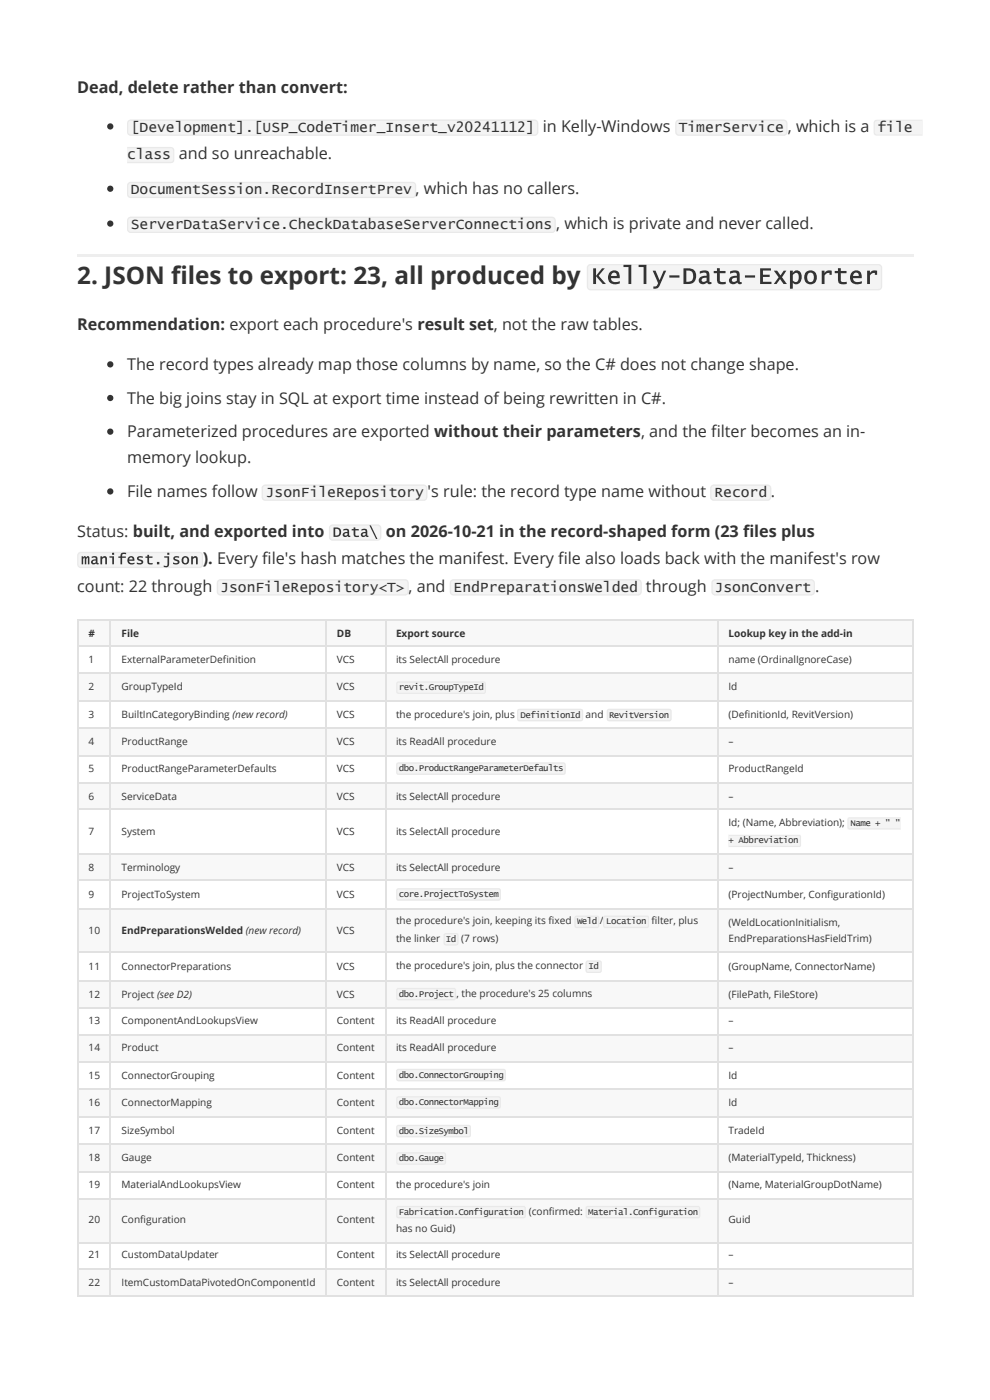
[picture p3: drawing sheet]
<svg xmlns="http://www.w3.org/2000/svg" width="210mm" height="297mm" viewBox="0 0 210 297" stroke-linecap="round" stroke-linejoin="round" font-family="sans-serif">
<defs><g id="words">
<g font-size="5.2" fill="#333">
<text x="16.4" y="60.3">2. JSON files to export: 23, all produced by</text>
<text x="125.5" y="60.3">Kelly-Data-Exporter</text>
</g>
<g font-size="3.4" fill="#333">
<text x="16.4" y="19.8">Dead, delete rather than convert:</text>
<text x="38" y="33.9">and so unreachable.</text>
<text x="16.4" y="70.1">Recommendation: export each procedure's result set, not the raw tables.</text>
<text x="27" y="78.6">The record types already map those columns by name, so the C# does not change shape.</text>
<text x="27" y="85.7">The big joins stay in SQL at export time instead of being rewritten in C#.</text>
<text x="27" y="92.9">Parameterized procedures are exported without their parameters, and the filter becomes an in-</text>
<text x="27" y="98.4">memory lookup.</text>
<text x="27" y="105.6">File names follow JsonFileRepository 's rule: the record type name without Record .</text>
<text x="16.4" y="114">Status: built, and exported into Data\ on 2026-10-21 in the record-shaped form (23 files plus</text>
<text x="16.4" y="125.7">count: 22 through JsonFileRepository&lt;T&gt; , and EndPreparationsWelded through JsonConvert .</text>
</g>
<g font-size="3.1" fill="#333">
<text x="27.8" y="28">[Development].[USP_CodeTimer_Insert_v20241112] in Kelly-Windows TimerService , which is a</text>
<text x="186.3" y="28">file</text>
<text x="27" y="33.9">class</text>
<text x="27.8" y="41.3">DocumentSession.RecordInsertPrev , which has no callers.</text>
<text x="27.8" y="48.7">ServerDataService.CheckDatabaseServerConnections , which is private and never called.</text>
<text x="17.2" y="119.9">manifest.json ). Every file's hash matches the manifest. Every file also loads back with the manifest's row</text>
</g>
<g font-size="2.1" fill="#333">
<text x="18.8" y="135.2">#</text>
<text x="25.8" y="135.2">File</text>
<text x="71.5" y="135.2">DB</text>
<text x="84.1" y="135.2">Export source</text>
<text x="154.7" y="135.2">Lookup key in the add-in</text>
<text x="18.8" y="140.8">1</text>
<text x="25.8" y="140.8">ExternalParameterDefinition</text>
<text x="71.5" y="140.8">VCS</text>
<text x="84.1" y="140.8">its SelectAll procedure</text>
<text x="154.7" y="140.8">name (OrdinalIgnoreCase)</text>
<text x="18.8" y="146.6">2</text>
<text x="25.8" y="146.6">GroupTypeId</text>
<text x="71.5" y="146.6">VCS</text>
<text x="154.7" y="146.6">Id</text>
<text x="18.8" y="152.4">3</text>
<text x="25.8" y="152.4">BuiltInCategoryBinding (new record)</text>
<text x="71.5" y="152.4">VCS</text>
<text x="84.1" y="152.4">the procedure's join, plus DefinitionId and RevitVersion</text>
<text x="154.7" y="152.4">(DefinitionId, RevitVersion)</text>
<text x="18.8" y="158.2">4</text>
<text x="25.8" y="158.2">ProductRange</text>
<text x="71.5" y="158.2">VCS</text>
<text x="84.1" y="158.2">its ReadAll procedure</text>
<text x="154.7" y="158.2">–</text>
<text x="18.8" y="164">5</text>
<text x="25.8" y="164">ProductRangeParameterDefaults</text>
<text x="71.5" y="164">VCS</text>
<text x="154.7" y="164">ProductRangeId</text>
<text x="18.8" y="169.9">6</text>
<text x="25.8" y="169.9">ServiceData</text>
<text x="71.5" y="169.9">VCS</text>
<text x="84.1" y="169.9">its SelectAll procedure</text>
<text x="154.7" y="169.9">–</text>
<text x="18.8" y="177.3">7</text>
<text x="25.8" y="177.3">System</text>
<text x="71.5" y="177.3">VCS</text>
<text x="84.1" y="177.3">its SelectAll procedure</text>
<text x="154.7" y="175.4">Id; (Name, Abbreviation);</text>
<text x="18.8" y="184.9">8</text>
<text x="25.8" y="184.9">Terminology</text>
<text x="71.5" y="184.9">VCS</text>
<text x="84.1" y="184.9">its SelectAll procedure</text>
<text x="154.7" y="184.9">–</text>
<text x="18.8" y="190.8">9</text>
<text x="25.8" y="190.8">ProjectToSystem</text>
<text x="71.5" y="190.8">VCS</text>
<text x="154.7" y="190.8">(ProjectNumber, ConfigurationId)</text>
<text x="84.1" y="196.3">the procedure's join, keeping its fixed Weld / Location filter, plus</text>
<text x="154.7" y="196.6">(WeldLocationInitialism,</text>
<text x="18.8" y="198.4">10</text>
<text x="25.8" y="198.4">EndPreparationsWelded (new record)</text>
<text x="71.5" y="198.4">VCS</text>
<text x="84.1" y="200">the linker Id (7 rows)</text>
<text x="154.7" y="200">EndPreparationsHasFieldTrim)</text>
<text x="18.8" y="206.1">11</text>
<text x="25.8" y="206.1">ConnectorPreparations</text>
<text x="71.5" y="206.1">VCS</text>
<text x="84.1" y="205.8">the procedure's join, plus the connector Id</text>
<text x="154.7" y="206.1">(GroupName, ConnectorName)</text>
<text x="18.8" y="211.9">12</text>
<text x="25.8" y="211.9">Project (see D2)</text>
<text x="71.5" y="211.9">VCS</text>
<text x="154.7" y="211.9">(FilePath, FileStore)</text>
<text x="18.8" y="217.5">13</text>
<text x="25.8" y="217.5">ComponentAndLookupsView</text>
<text x="71.5" y="217.5">Content</text>
<text x="84.1" y="217.5">its ReadAll procedure</text>
<text x="154.7" y="217.5">–</text>
<text x="18.8" y="223.3">14</text>
<text x="25.8" y="223.3">Product</text>
<text x="71.5" y="223.3">Content</text>
<text x="84.1" y="223.3">its ReadAll procedure</text>
<text x="154.7" y="223.3">–</text>
<text x="18.8" y="229.1">15</text>
<text x="25.8" y="229.1">ConnectorGrouping</text>
<text x="71.5" y="229.1">Content</text>
<text x="154.7" y="229.1">Id</text>
<text x="18.8" y="235">16</text>
<text x="25.8" y="235">ConnectorMapping</text>
<text x="71.5" y="235">Content</text>
<text x="154.7" y="235">Id</text>
<text x="18.8" y="240.8">17</text>
<text x="25.8" y="240.8">SizeSymbol</text>
<text x="71.5" y="240.8">Content</text>
<text x="154.7" y="240.8">TradeId</text>
<text x="18.8" y="246.6">18</text>
<text x="25.8" y="246.6">Gauge</text>
<text x="71.5" y="246.6">Content</text>
<text x="154.7" y="246.6">(MaterialTypeId, Thickness)</text>
<text x="18.8" y="252.4">19</text>
<text x="25.8" y="252.4">MaterialAndLookupsView</text>
<text x="71.5" y="252.4">Content</text>
<text x="84.1" y="252.4">the procedure's join</text>
<text x="154.7" y="252.4">(Name, MaterialGroupDotName)</text>
<text x="18.8" y="259.8">20</text>
<text x="25.8" y="259.8">Configuration</text>
<text x="71.5" y="259.8">Content</text>
<text x="84.1" y="261.7">has no Guid)</text>
<text x="154.7" y="259.8">Guid</text>
<text x="18.8" y="267.2">21</text>
<text x="25.8" y="267.2">CustomDataUpdater</text>
<text x="71.5" y="267.2">Content</text>
<text x="84.1" y="267.2">its SelectAll procedure</text>
<text x="154.7" y="267.2">–</text>
<text x="18.8" y="273.1">22</text>
<text x="25.8" y="273.1">ItemCustomDataPivotedOnComponentId</text>
<text x="71.5" y="273.1">Content</text>
<text x="84.1" y="273.1">its SelectAll procedure</text>
<text x="154.7" y="273.1">–</text>
</g>
<g font-size="1.9" fill="#333">
<text x="84.7" y="146.6">revit.GroupTypeId</text>
<text x="84.7" y="163.8">dbo.ProductRangeParameterDefaults</text>
<text x="154.7" y="179.1">+ Abbreviation</text>
<text x="180.6" y="175.4">Name + &quot; &quot;</text>
<text x="84.7" y="190.5">core.ProjectToSystem</text>
<text x="84.7" y="211.7">dbo.Project , the procedure's 25 columns</text>
<text x="84.7" y="228.9">dbo.ConnectorGrouping</text>
<text x="84.7" y="234.7">dbo.ConnectorMapping</text>
<text x="84.7" y="240.8">dbo.SizeSymbol</text>
<text x="84.7" y="246.6">dbo.Gauge</text>
<text x="84.7" y="258">Fabrication.Configuration (confirmed: Material.Configuration</text>
</g>
</g></defs>
<g fill="#f8f8f8">
<path d="M16.7 131.8h6.8v5.5h-6.8z"/>
<path d="M23.5 131.8h45.8v5.5h-45.8z"/>
<path d="M69.3 131.8h12.5v5.5h-12.5z"/>
<path d="M81.8 131.8h70.6v5.5h-70.6z"/>
<path d="M152.4 131.8h41.5v5.5h-41.5z"/>
<path d="M16.7 142.9h6.8v6.1h-6.8z"/>
<path d="M23.5 142.9h45.8v6.1h-45.8z"/>
<path d="M69.3 142.9h12.5v6.1h-12.5z"/>
<path d="M81.8 142.9h70.6v6.1h-70.6z"/>
<path d="M152.4 142.9h41.5v6.1h-41.5z"/>
<path d="M16.7 154.8h6.8v5.5h-6.8z"/>
<path d="M23.5 154.8h45.8v5.5h-45.8z"/>
<path d="M69.3 154.8h12.5v5.5h-12.5z"/>
<path d="M81.8 154.8h70.6v5.5h-70.6z"/>
<path d="M152.4 154.8h41.5v5.5h-41.5z"/>
<path d="M16.7 166.2h6.8v5.8h-6.8z"/>
<path d="M23.5 166.2h45.8v5.8h-45.8z"/>
<path d="M69.3 166.2h12.5v5.8h-12.5z"/>
<path d="M81.8 166.2h70.6v5.8h-70.6z"/>
<path d="M152.4 166.2h41.5v5.8h-41.5z"/>
<path d="M16.7 181.5h6.8v5.6h-6.8z"/>
<path d="M23.5 181.5h45.8v5.6h-45.8z"/>
<path d="M69.3 181.5h12.5v5.6h-12.5z"/>
<path d="M81.8 181.5h70.6v5.6h-70.6z"/>
<path d="M152.4 181.5h41.5v5.6h-41.5z"/>
<path d="M16.7 192.9h6.8v9.5h-6.8z"/>
<path d="M23.5 192.9h45.8v9.5h-45.8z"/>
<path d="M69.3 192.9h12.5v9.5h-12.5z"/>
<path d="M81.8 192.9h70.6v9.5h-70.6z"/>
<path d="M152.4 192.9h41.5v9.5h-41.5z"/>
<path d="M16.7 208.2h6.8v5.8h-6.8z"/>
<path d="M23.5 208.2h45.8v5.8h-45.8z"/>
<path d="M69.3 208.2h12.5v5.8h-12.5z"/>
<path d="M81.8 208.2h70.6v5.8h-70.6z"/>
<path d="M152.4 208.2h41.5v5.8h-41.5z"/>
<path d="M16.7 219.9h6.8v5.5h-6.8z"/>
<path d="M23.5 219.9h45.8v5.5h-45.8z"/>
<path d="M69.3 219.9h12.5v5.5h-12.5z"/>
<path d="M81.8 219.9h70.6v5.5h-70.6z"/>
<path d="M152.4 219.9h41.5v5.5h-41.5z"/>
<path d="M16.7 231.2h6.8v5.9h-6.8z"/>
<path d="M23.5 231.2h45.8v5.9h-45.8z"/>
<path d="M69.3 231.2h12.5v5.9h-12.5z"/>
<path d="M81.8 231.2h70.6v5.9h-70.6z"/>
<path d="M152.4 231.2h41.5v5.9h-41.5z"/>
<path d="M16.7 243.2h6.8v5.8h-6.8z"/>
<path d="M23.5 243.2h45.8v5.8h-45.8z"/>
<path d="M69.3 243.2h12.5v5.8h-12.5z"/>
<path d="M81.8 243.2h70.6v5.8h-70.6z"/>
<path d="M152.4 243.2h41.5v5.8h-41.5z"/>
<path d="M16.7 254.5h6.8v9.3h-6.8z"/>
<path d="M23.5 254.5h45.8v9.3h-45.8z"/>
<path d="M69.3 254.5h12.5v9.3h-12.5z"/>
<path d="M81.8 254.5h70.6v9.3h-70.6z"/>
<path d="M152.4 254.5h41.5v9.3h-41.5z"/>
<path d="M16.7 269.6h6.8v5.6h-6.8z"/>
<path d="M23.5 269.6h45.8v5.6h-45.8z"/>
<path d="M69.3 269.6h12.5v5.6h-12.5z"/>
<path d="M81.8 269.6h70.6v5.6h-70.6z"/>
<path d="M152.4 269.6h41.5v5.6h-41.5z"/>
</g>
<g fill="none" stroke="#dfe2e5" stroke-width=".26">
<path d="M16.4 131.6h177.5M16.5 131.5v143.7M16.7 137.2h6.6M23.4 131.5v143.7M23.5 137.2h45.6M69.2 131.5v143.7M69.3 137.2h12.5M81.9 131.5v143.7M82 137.2h70.4M152.5 131.5v143.7M152.7 137.2h41M193.8 131.5v143.7"/>
<path d="M16.4 143h177.5M16.4 148.8h177.5M16.4 154.6h177.5M16.4 160.5h177.5M16.4 166.3h177.5M16.4 171.8h177.5M16.4 181.4h177.5M16.4 186.9h177.5M16.4 193h177.5M16.4 202.3h177.5M16.4 208.4h177.5M16.4 214.2h177.5"/>
<path d="M16.4 219.7h177.5M16.4 225.6h177.5M16.4 231.4h177.5M16.4 237.2h177.5M16.4 243h177.5M16.4 248.8h177.5M16.4 254.7h177.5M16.4 263.9h177.5M16.4 269.5h177.5M16.4 275.3h177.5"/>
</g>
<path d="M70.1 111.6l.5-.2h9.6a.79 .79 0 0 1 .8 .8v1.8a.79 .79 0 0 1-.8 .8h-9.6a.79 .79 0 0 1-.8-.8v-1.8z" fill="#f3f4f4"/>
<path d="M70.2 111.7l.4-.2h9.6a.66 .66 0 0 1 .6 .7v1.8a.66 .66 0 0 1-.6 .7h-9.6a.66 .66 0 0 1-.6-.7v-1.8z" fill="none" stroke="#e7eaed" stroke-width=".26"/>
<path d="M16.6 117.4l.6-.2h25.1a.79 .79 0 0 1 .8 .8v1.9a.79 .79 0 0 1-.8 .8h-25.1a.79 .79 0 0 1-.8-.8v-1.9z" fill="#f3f4f4"/>
<path d="M16.7 117.5l.5-.2h25.1a.66 .66 0 0 1 .7 .7v1.9a.66 .66 0 0 1-.7 .6h-25.1a.66 .66 0 0 1-.7-.6v-1.9z" fill="none" stroke="#e7eaed" stroke-width=".26"/>
<path d="M46.3 123.3l.5-.3h39.2a.79 .79 0 0 1 .8 .8v1.9a.79 .79 0 0 1-.8 .8h-39.2a.79 .79 0 0 1-.8-.8v-1.9z" fill="#f3f4f4"/>
<path d="M46.4 123.4l.4-.2h39.2a.66 .66 0 0 1 .7 .6v1.9a.66 .66 0 0 1-.7 .6h-39.2a.66 .66 0 0 1-.6-.6v-1.9z" fill="none" stroke="#e7eaed" stroke-width=".26"/>
<path d="M95.7 123.3l.6-.3h39.2a.79 .79 0 0 1 .8 .8v1.9a.79 .79 0 0 1-.8 .8h-39.2a.79 .79 0 0 1-.8-.8v-1.9z" fill="#f3f4f4"/>
<path d="M95.8 123.4l.5-.2h39.2a.66 .66 0 0 1 .6 .6v1.9a.66 .66 0 0 1-.6 .6h-39.2a.66 .66 0 0 1-.7-.6v-1.9z" fill="none" stroke="#e7eaed" stroke-width=".26"/>
<path d="M151.3 123.3l.6-.3h20.3a.79 .79 0 0 1 .8 .8v1.9a.79 .79 0 0 1-.8 .8h-20.3a.79 .79 0 0 1-.8-.8v-1.9z" fill="#f3f4f4"/>
<path d="M151.4 123.4l.5-.2h20.3a.66 .66 0 0 1 .7 .6v1.9a.66 .66 0 0 1-.7 .6h-20.3a.66 .66 0 0 1-.7-.6v-1.9z" fill="none" stroke="#e7eaed" stroke-width=".26"/>
<path d="M84.3 144.9l.3-.2h18.2l.4 .4v1.9l-.2 .3-.3 .1h-18.2l-.4-.4v-1.8z" fill="#f3f4f4"/>
<path d="M84.4 145l18.4-.1 .2 .3v1.7l-.3 .3h-18.1l-.3-.3z" fill="none" stroke="#e7eaed" stroke-width=".26"/>
<path d="M109.9 150.7l.4-.2 13.1 .1 .4 .3v1.9l-.2 .3-.3 .1h-13.1l-.4-.4v-1.8z" fill="#f3f4f4"/>
<path d="M110 150.8l13.4-.1 .3 .3v1.8l-.4 .3h-13.1l-.3-.4z" fill="none" stroke="#e7eaed" stroke-width=".26"/>
<path d="M129 150.7l.3-.2 12.9 .1 .4 .3v1.9l-.2 .3-.3 .1h-12.8l-.4-.4v-1.8z" fill="#f3f4f4"/>
<path d="M129.1 150.8l13.1-.1 .3 .3v1.8l-.4 .3h-12.8l-.3-.4z" fill="none" stroke="#e7eaed" stroke-width=".26"/>
<path d="M84.3 162.1l.3-.2h35l.3 .1 .2 .3v1.8l-.1 .3-.4 .2h-35l-.2-.1-.3-.3v-1.8z" fill="#f3f4f4"/>
<path d="M84.4 162.2l35.2-.1 .4 .2v1.8l-.4 .3h-35l-.3-.3z" fill="none" stroke="#e7eaed" stroke-width=".26"/>
<path d="M180.1 173.7l.3-.1h10.9v2.6h-11l-.4-.4v-1.7z" fill="#f3f4f4"/>
<path d="M179.9 173.8h11.4M179.9 176h11.4M180.1 173.6v2.6" fill="none" stroke="#e7eaed" stroke-width=".43"/>
<path d="M154.7 177.3h15l.4 .4v1.8l-.2 .3-.3 .1h-14.9z" fill="#f3f4f4"/>
<path d="M154.8 177.5h15.3M154.8 179.7h15.3M169.9 177.3v2.6" fill="none" stroke="#e7eaed" stroke-width=".43"/>
<path d="M84.3 188.8l.3-.2h21.3l.2 .1 .3 .3v1.8l-.2 .3-.3 .2h-21.3l-.2-.1-.3-.3v-1.8z" fill="#f3f4f4"/>
<path d="M84.4 188.9l21.5-.1 .3 .3v1.7l-.1 .3-.2 .1h-21.3l-.3-.3z" fill="none" stroke="#e7eaed" stroke-width=".26"/>
<path d="M122.1 194.6l.4-.1h4.5l.3 .4-.1 1.9-.4 .3h-4.5l-.3-.5v-1.6z" fill="#f3f4f4"/>
<path d="M122.2 194.7l4.7-.1 .2 .4v1.8l-.3 .2h-4.5l-.2-.4z" fill="none" stroke="#e7eaed" stroke-width=".26"/>
<path d="M128.2 194.6l.4-.1h8.8l.4 .4v1.8l-.2 .3-.2 .1h-8.9l-.4-.4v-1.7z" fill="#f3f4f4"/>
<path d="M128.3 194.7l9.1-.1 .3 .3v1.8l-.3 .3h-8.9l-.3-.4z" fill="none" stroke="#e7eaed" stroke-width=".26"/>
<path d="M94.3 198.3l.4-.1 2.4 .1 .3 .4-.1 1.9-.4 .2-2.5-.1-.2-.4v-1.6z" fill="#f3f4f4"/>
<path d="M94.4 198.4h2.7l.1 .3v1.8l-.3 .2-2.4-.1-.2-.3z" fill="none" stroke="#e7eaed" stroke-width=".26"/>
<path d="M124.5 204.1l.3-.1 2.8 .1 .2 .4-.1 1.9-.4 .2h-2.7l-.2-.5v-1.6z" fill="#f3f4f4"/>
<path d="M124.6 204.2h2.9l.2 .3-.1 1.8-.3 .2-2.7-.1-.1-.3z" fill="none" stroke="#e7eaed" stroke-width=".26"/>
<path d="M84.3 210l.3-.2h11.8l.4 .4v1.9l-.2 .3-.3 .1h-11.8l-.4-.4v-1.8z" fill="#f3f4f4"/>
<path d="M84.4 210.1l12-.1 .3 .2v1.8l-.4 .3h-11.7l-.3-.3z" fill="none" stroke="#e7eaed" stroke-width=".26"/>
<path d="M84.3 227.2l.3-.2h22.3l.3 .1 .2 .3v1.8l-.1 .3-.4 .2h-22.3l-.2-.1-.3-.3v-1.8z" fill="#f3f4f4"/>
<path d="M84.4 227.3l22.5-.2 .4 .3v1.8l-.4 .3h-22.3l-.3-.3z" fill="none" stroke="#e7eaed" stroke-width=".26"/>
<path d="M84.3 233l.3-.2h21.3l.2 .1 .3 .3v1.8l-.2 .3-.3 .2h-21.3l-.2-.1-.3-.3v-1.8z" fill="#f3f4f4"/>
<path d="M84.4 233.1l21.5-.1 .3 .3v1.7l-.1 .2-.2 .1h-21.3l-.3-.2z" fill="none" stroke="#e7eaed" stroke-width=".26"/>
<path d="M84.3 239.1l.3-.2h15l.4 .4v1.9l-.2 .3-.3 .1h-15l-.4-.4v-1.8z" fill="#f3f4f4"/>
<path d="M84.4 239.2l15.2-.1 .3 .2v1.8l-.4 .3h-14.9l-.3-.3z" fill="none" stroke="#e7eaed" stroke-width=".26"/>
<path d="M84.3 244.9l.3-.2h9.7l.4 .4v1.9l-.2 .3-.3 .1h-9.7l-.4-.4v-1.8z" fill="#f3f4f4"/>
<path d="M84.4 245l9.9-.1 .3 .3v1.8l-.4 .3-9.6-.1-.3-.3z" fill="none" stroke="#e7eaed" stroke-width=".26"/>
<path d="M84.3 256.3l.3-.2h26.6l.2 .1 .2 .3 .1 1.8-.2 .3-.3 .2h-26.6l-.2-.1-.3-.3v-1.8z" fill="#f3f4f4"/>
<path d="M84.4 256.4l26.8-.2 .3 .3v1.8l-.3 .3h-26.6l-.3-.3z" fill="none" stroke="#e7eaed" stroke-width=".26"/>
<path d="M124.5 256.3l.3-.2h23.4l.3 .1 .2 .3v1.8l-.1 .3-.4 .2h-23.4l-.2-.1-.2-.3v-1.8z" fill="#f3f4f4"/>
<path d="M124.6 256.4l23.6-.2 .4 .3v1.8l-.4 .3h-23.4l-.3-.3z" fill="none" stroke="#e7eaed" stroke-width=".26"/>
<circle cx="23.4" cy="26.9" r=".66" fill="#333"/>
<path d="M27.2 25.6l.6-.2h85.7a.79 .79 0 0 1 .8 .8v1.8a.79 .79 0 0 1-.8 .8h-85.7a.79 .79 0 0 1-.8-.8v-1.8z" fill="#f3f4f4"/>
<path d="M27.3 25.7l.5-.2h85.7a.66 .66 0 0 1 .7 .7v1.8a.66 .66 0 0 1-.7 .7h-85.7a.66 .66 0 0 1-.7-.7v-1.8z" fill="none" stroke="#e7eaed" stroke-width=".26"/>
<path d="M143.6 25.6l.6-.2h22.2a.79 .79 0 0 1 .8 .8v1.8a.79 .79 0 0 1-.8 .8h-22.2a.79 .79 0 0 1-.8-.8v-1.8z" fill="#f3f4f4"/>
<path d="M143.7 25.7l.5-.2h22.2a.66 .66 0 0 1 .7 .7v1.8a.66 .66 0 0 1-.7 .7h-22.2a.66 .66 0 0 1-.7-.7v-1.8z" fill="none" stroke="#e7eaed" stroke-width=".26"/>
<path d="M185.7 25.6l.6-.2h9.5v3.4h-9.5a.79 .79 0 0 1-.8-.8v-1.8z" fill="#f3f4f4"/>
<g fill="#e7eaed">
<path d="M185.5 25.4h10.3v.6h-10.3z"/>
<path d="M185.5 28.3h10.3v.5h-10.3z"/>
<path d="M185.5 25.4h.6v3.4h-.6z"/>
</g>
<path d="M26.9 31.2h9.3a.79 .79 0 0 1 .8 .8v1.9a.79 .79 0 0 1-.8 .8h-9.3z" fill="#f3f4f4"/>
<g fill="#e7eaed">
<path d="M27 31.2h10v.6h-10z"/>
<path d="M27 34.1h10v.6h-10z"/>
<path d="M36.5 31.2h.5v3.5h-.5z"/>
</g>
<circle cx="23.4" cy="40.1" r=".66" fill="#333"/>
<path d="M27.2 38.9l.6-.3h59.8a.79 .79 0 0 1 .8 .8v1.9a.79 .79 0 0 1-.8 .8h-59.8a.79 .79 0 0 1-.8-.8v-1.9z" fill="#f3f4f4"/>
<path d="M27.3 39l.5-.2h59.8a.66 .66 0 0 1 .6 .6v1.9a.66 .66 0 0 1-.6 .6h-59.8a.66 .66 0 0 1-.7-.6v-1.9z" fill="none" stroke="#e7eaed" stroke-width=".26"/>
<circle cx="23.4" cy="47.5" r=".66" fill="#333"/>
<path d="M27.2 46.3l.6-.3h89.4a.79 .79 0 0 1 .8 .8v1.9a.79 .79 0 0 1-.8 .8h-89.4a.79 .79 0 0 1-.8-.8v-1.9z" fill="#f3f4f4"/>
<path d="M27.3 46.4l.5-.2h89.4a.66 .66 0 0 1 .7 .6v1.9a.66 .66 0 0 1-.7 .6h-89.4a.66 .66 0 0 1-.7-.6v-1.9z" fill="none" stroke="#e7eaed" stroke-width=".26"/>
<path d="M16.4 54h177.5v.5h-177.5z" fill="#eee"/>
<path d="M124.9 56.3l.5-.2h61.1a.79 .79 0 0 1 .8 .8v4a.79 .79 0 0 1-.8 .7h-61.1a.79 .79 0 0 1-.8-.7v-4z" fill="#f3f4f4"/>
<path d="M124.9 56.4l.5-.2h61.1a.66 .66 0 0 1 .7 .7v4a.66 .66 0 0 1-.7 .6h-61.1a.66 .66 0 0 1-.6-.6v-4z" fill="none" stroke="#e7eaed" stroke-width=".26"/>
<g fill="#333">
<circle cx="23.4" cy="77.4" r=".66"/>
<circle cx="23.4" cy="84.5" r=".66"/>
<circle cx="23.4" cy="91.7" r=".66"/>
<circle cx="23.4" cy="104.4" r=".66"/>
</g>
<path d="M55.8 103.2l.6-.3h33.6a.79 .79 0 0 1 .8 .8v1.9a.79 .79 0 0 1-.8 .8h-33.6a.79 .79 0 0 1-.8-.8v-1.9z" fill="#f3f4f4"/>
<path d="M55.9 103.2l.5-.1h33.6a.66 .66 0 0 1 .6 .6v1.9a.66 .66 0 0 1-.6 .6h-33.6a.66 .66 0 0 1-.7-.6v-1.9z" fill="none" stroke="#e7eaed" stroke-width=".26"/>
<path d="M151 103.2l.6-.3h11.4a.79 .79 0 0 1 .8 .8v1.9a.79 .79 0 0 1-.8 .8h-11.4a.79 .79 0 0 1-.8-.8v-1.9z" fill="#f3f4f4"/>
<path d="M151.1 103.2l.5-.1h11.4a.66 .66 0 0 1 .6 .6v1.9a.66 .66 0 0 1-.6 .6h-11.4a.66 .66 0 0 1-.7-.6v-1.9z" fill="none" stroke="#e7eaed" stroke-width=".26"/>
<g fill="#fff">
<path d="M0 -.1h210.3v16.2h-210.3z"/>
<path d="M0 281.1h210.3v16.1h-210.3z"/>
</g>
<use href="#words"/>
</svg>
